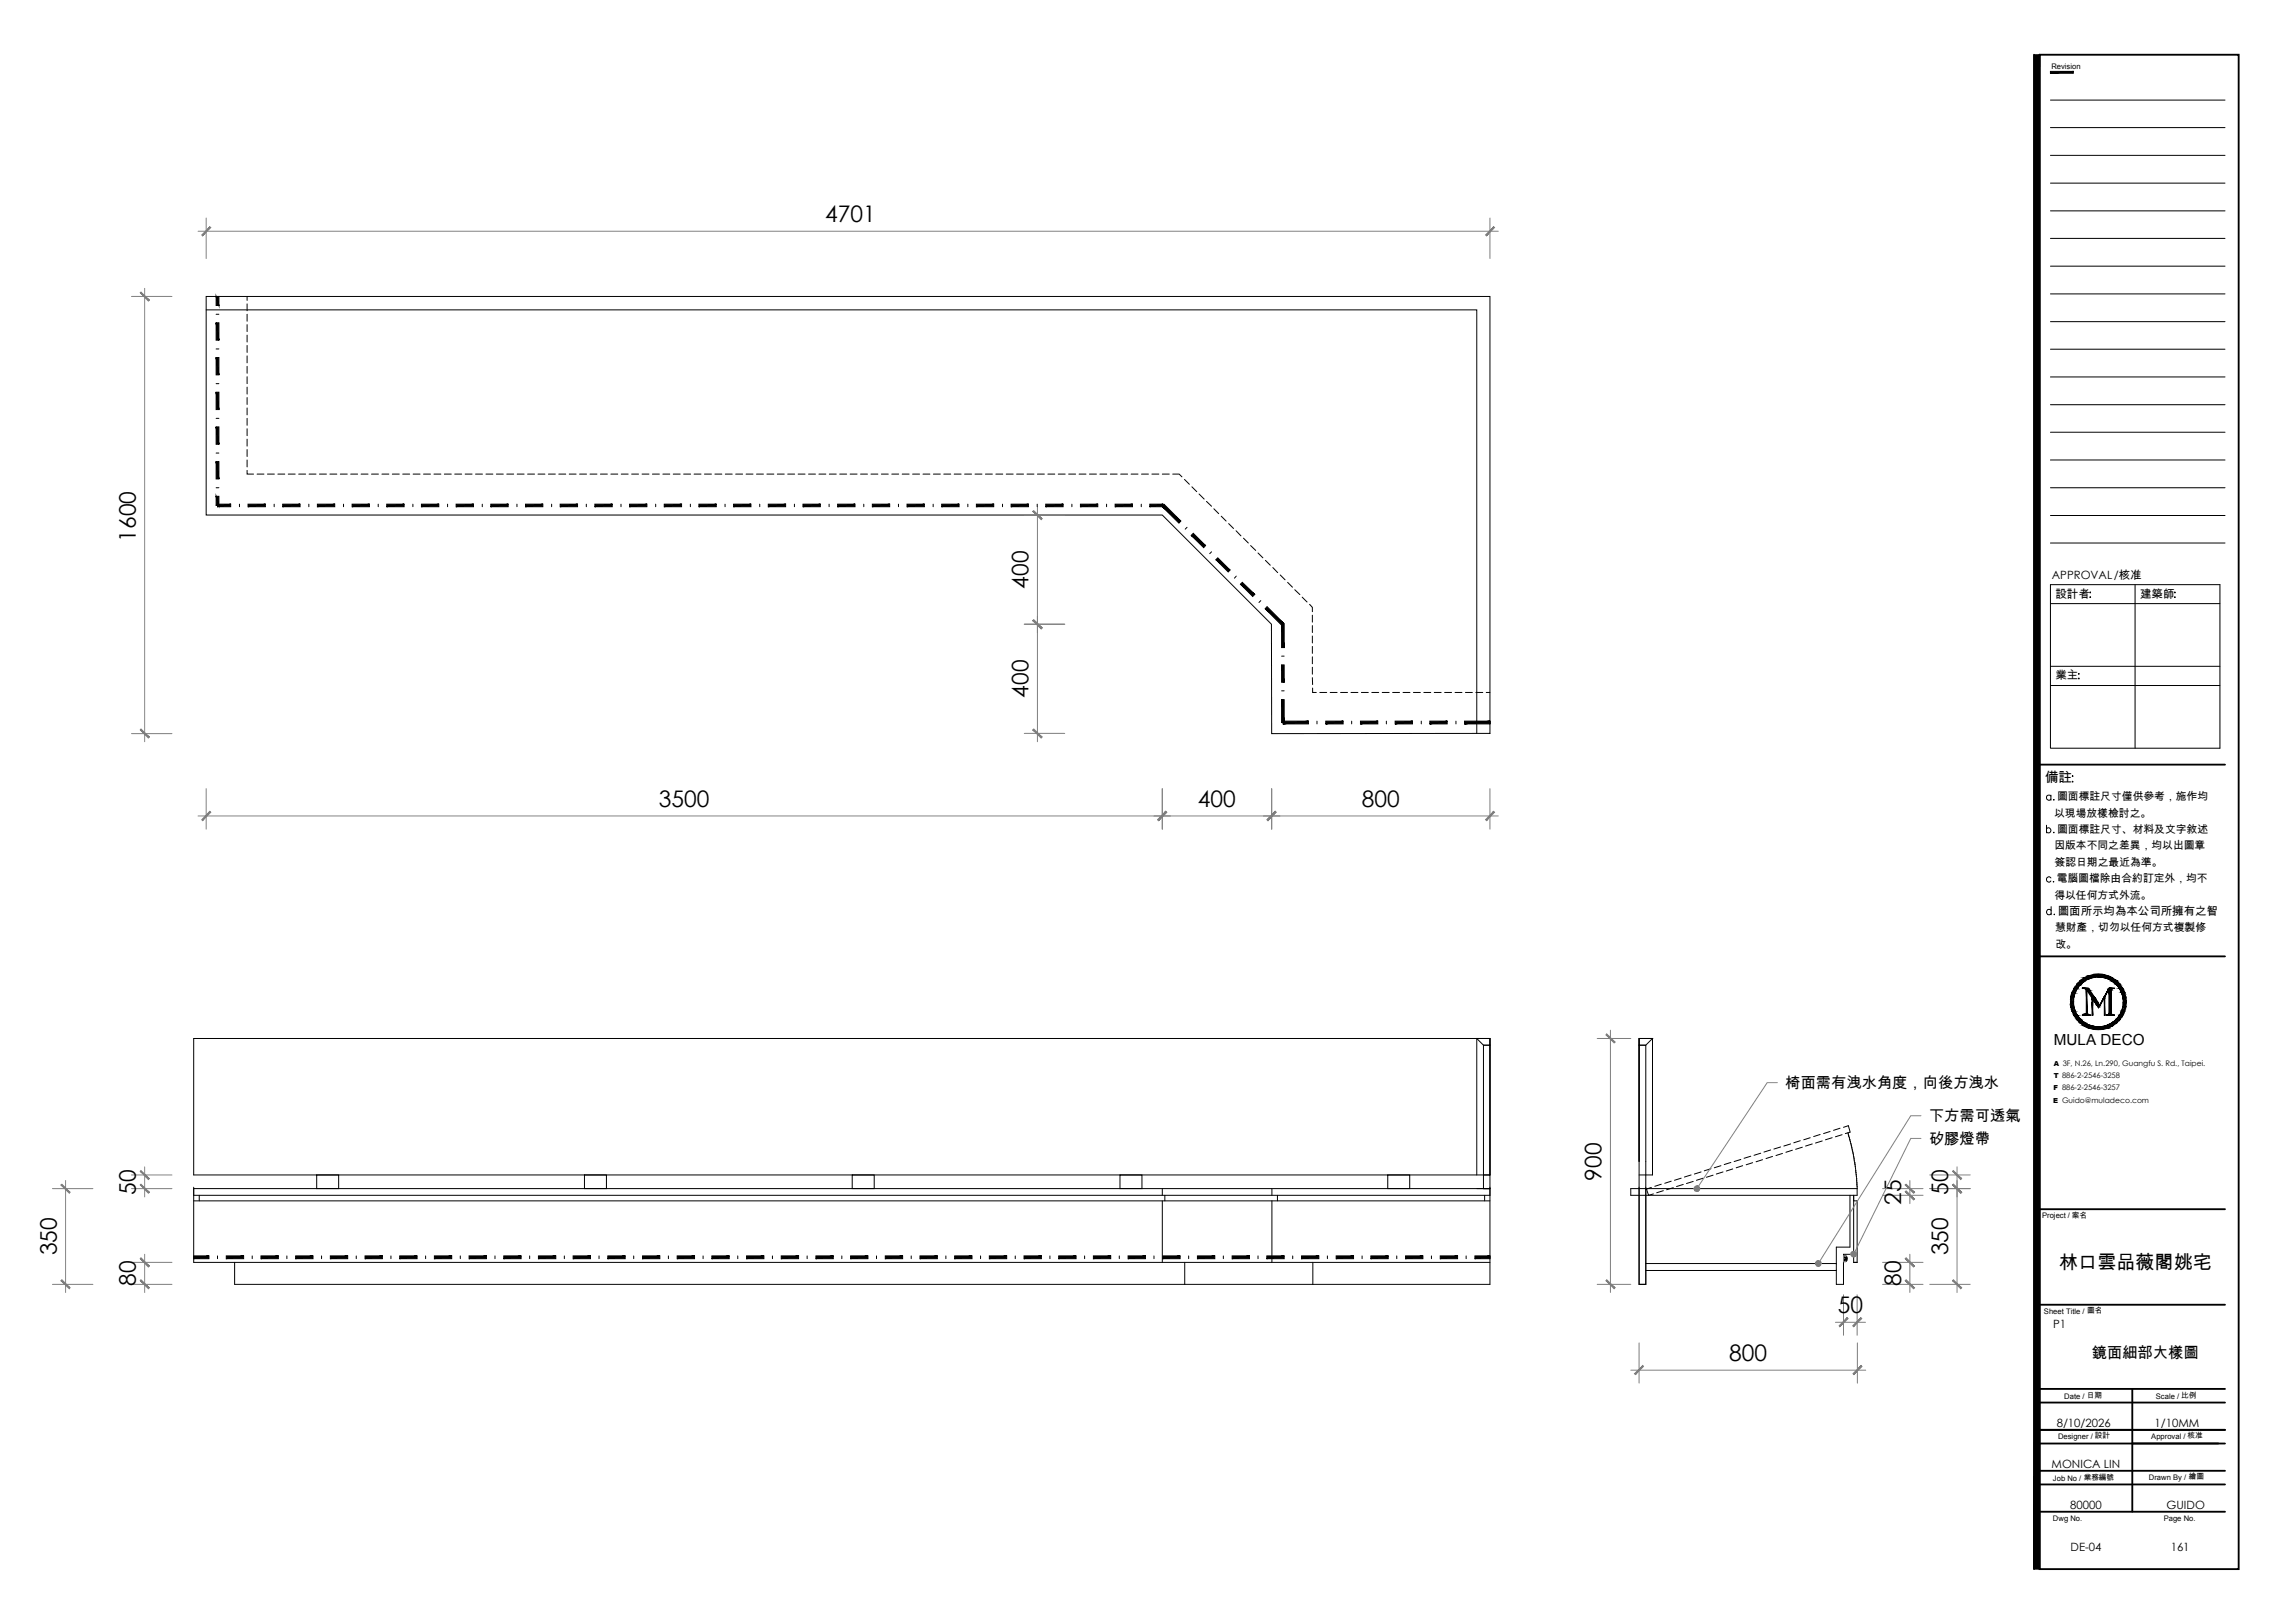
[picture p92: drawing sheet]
<svg xmlns="http://www.w3.org/2000/svg" width="420mm" height="297mm" viewBox="0 0 420 297" stroke-linecap="round" stroke-linejoin="round" font-family="sans-serif">
<defs><g id="words">
<g font-size="4.2">
<text x="151.1" y="40.7">4701</text>
<text x="24.9" y="99.1" transform="rotate(-90 24.9 99.1)">1600</text>
<text x="188.3" y="107.7" transform="rotate(-90 188.3 107.7)">400</text>
<text x="188.3" y="127.7" transform="rotate(-90 188.3 127.7)">400</text>
<text x="120.6" y="147.7">3500</text>
<text x="219.3" y="147.7">400</text>
<text x="249.3" y="147.7">800</text>
<text x="24.9" y="218.6" transform="rotate(-90 24.9 218.6)">50</text>
<text x="293.2" y="216.1" transform="rotate(-90 293.2 216.1)">900</text>
<text x="348.1" y="220.5" transform="rotate(-90 348.1 220.5)">25</text>
<text x="356.7" y="218.6" transform="rotate(-90 356.7 218.6)">50</text>
<text x="10.4" y="229.8" transform="rotate(-90 10.4 229.8)">350</text>
<text x="356.7" y="229.8" transform="rotate(-90 356.7 229.8)">350</text>
<text x="24.9" y="235.4" transform="rotate(-90 24.9 235.4)">80</text>
<text x="348.1" y="235.4" transform="rotate(-90 348.1 235.4)">80</text>
<text x="336.5" y="240.4">50</text>
<text x="316.6" y="249.2">800</text>
</g>
<text font-size="3.5" x="377" y="232.3">林口雲品薇閣姚宅</text>
<g font-size="2.8">
<text x="376" y="191.3">MULA DECO</text>
<text x="326.9" y="199.2">椅面需有洩水角度，向後方洩水</text>
<text x="353.2" y="209.4">矽膠燈帶</text>
<text x="353.2" y="205.2">下方需可透氣</text>
<text x="383" y="248.5">鏡面細部大樣圖</text>
</g>
<text font-size="2.5" x="374.4" y="143.2">備註</text>
<g font-size="2.1">
<text x="375.7" y="106">APPROVAL/核准</text>
<text x="376.3" y="109.4">設計者</text>
<text x="391.8" y="109.4">建築師</text>
<text x="376.3" y="124.3">業主</text>
<text x="376.8" y="167.4">圖面所示均為本公司所擁有之智</text>
<text x="375.9" y="243.1">P1</text>
<text x="376.5" y="261.2">8/10/2026</text>
<text x="394.4" y="261.2">1/10MM</text>
<text x="375.6" y="268.7">MONICA LIN</text>
<text x="379" y="276.2">80000</text>
<text x="396.6" y="276.2">GUIDO</text>
<text x="379.1" y="283.8">DE-04</text>
<text x="397.4" y="283.8">161</text>
</g>
<g font-size="2">
<text x="376.1" y="149.5">以現場放樣檢討之。</text>
<text x="376.6" y="146.5">圖面標註尺寸僅供參考，施作均</text>
<text x="376.1" y="155.4">因版本不同之差異，均以出圖章</text>
<text x="376.6" y="152.4">圖面標註尺寸、材料及文字敘述</text>
<text x="376.2" y="158.4">簽認日期之最近為準。</text>
<text x="376.5" y="161.4">電腦圖檔除由合約訂定外，均不</text>
<text x="376.1" y="164.5">得以任何方式外流。</text>
<text x="376.2" y="170.4">慧財產，切勿以任何方式複製修</text>
<text x="376.3" y="173.4">改。</text>
</g>
<g font-size="1.4">
<text x="375.6" y="12.6">Revision</text>
<text x="373.9" y="222.9">Project / 案名</text>
<text x="374.2" y="240.4">Sheet Title / 圖名</text>
<text x="377.9" y="256.1">Date / 日期</text>
<text x="394.7" y="256.1">Scale / 比例</text>
<text x="376.8" y="263.4">Designer / 設計</text>
<text x="393.9" y="263.4">Approval / 核准</text>
<text x="375.9" y="271">Job No / 業務編號</text>
<text x="393.4" y="270.8">Drawn By / 繪圖</text>
<text x="375.9" y="278.3">Dwg No.</text>
<text x="396.1" y="278.3">Page No.</text>
</g>
<g font-size="1.3">
<text x="376" y="197.3">T 886-2-2546-3258</text>
<text x="376" y="195.1">A 3F, N.26, Ln.290, Guangfu S. Rd., Taipei.</text>
<text x="375.9" y="201.8">E Guido@muladeco.com</text>
<text x="375.9" y="199.5">F 886-2-2546-3257</text>
</g>
</g></defs>
<!-- layer: I-ELEV5 -->
<g fill="none" stroke="#000" stroke-width=".18">
<path d="M37.7 54.3h235.1v79.9l-40 .1v-20.1l-20-19.9h-175.1zM37.7 56.7h232.7v77.5M45.2 54.3v.7M45.2 55.6v1.3M45.2 57.5v1.3M45.2 59.4v1.3M45.2 61.3v1.3M45.2 63.2v1.3M45.2 65.1v1.3M45.2 67v1.3M45.2 68.9v1.3M45.2 70.9v1.2"/>
<path d="M45.2 72.8v1.2M45.2 74.7v1.2M45.2 76.6v1.2M45.2 78.5v1.2M45.2 86.1v.7h1.2M45.2 80.4v1.2M45.2 82.3v1.3M45.2 84.2v1.3M47.1 86.8h1.2M49 86.8h1.2M50.9 86.8h1.2M52.8 86.8h1.2"/>
<path d="M54.7 86.8h1.3M56.6 86.8h1.3M58.5 86.8h1.3M60.4 86.8h1.3M62.3 86.8h1.3M64.2 86.8h1.3M66.1 86.8h1.3M68 86.8h1.3M69.9 86.8h1.3M71.8 86.8h1.3M73.7 86.8h1.3M75.6 86.8h1.3"/>
<path d="M77.5 86.8h1.3M79.4 86.8h1.3M81.4 86.8h1.2M83.3 86.8h1.2M85.2 86.8h1.2M87.1 86.8h1.2M89 86.8h1.2M90.9 86.8h1.2M92.8 86.8h1.3M94.7 86.8h1.3M96.6 86.8h1.3M98.5 86.8h1.3"/>
<path d="M100.4 86.8h1.3M102.3 86.8h1.3M104.2 86.8h1.3M106.1 86.8h1.3M108 86.8h1.3M109.9 86.8h1.3M111.8 86.8h1.3M113.7 86.8h1.3M115.6 86.8h1.3M117.5 86.8h1.3M119.5 86.8h1.2M121.4 86.8h1.2"/>
<path d="M123.3 86.8h1.2M125.2 86.8h1.2M127.1 86.8h1.2M129 86.8h1.2M130.9 86.8h1.3M132.8 86.8h1.3M134.7 86.8h1.3M136.6 86.8h1.3M138.5 86.8h1.3M140.4 86.8h1.3M142.3 86.8h1.3M144.2 86.8h1.3"/>
<path d="M146.1 86.8h1.3M148 86.8h1.3M149.9 86.8h1.3M151.8 86.8h1.3M153.7 86.8h1.3M155.6 86.8h1.3M157.6 86.8h1.2M159.5 86.8h1.2M161.4 86.8h1.2M163.3 86.8h1.2M165.2 86.8h1.2M167.1 86.8h1.2"/>
<path d="M169 86.8h1.3M170.9 86.8h1.3M172.8 86.8h1.3M174.7 86.8h1.3M176.6 86.8h1.3M178.5 86.8h1.3M180.4 86.8h1.3M182.3 86.8h1.3M184.2 86.8h1.3M186.1 86.8h1.3M188 86.8h1.3M189.9 86.8h1.3"/>
<path d="M191.8 86.8h1.3M193.7 86.8h1.3M195.7 86.8h1.2M197.6 86.8h1.2M199.5 86.8h1.2M201.4 86.8h1.2M203.3 86.8h1.2M205.2 86.8h1.2M207.1 86.8h1.3M209 86.8h1.3M210.9 86.8h1.3M212.8 86.8h1.3"/>
<path d="M214.7 86.8h1.2l.5 .5M216.9 87.7l.8 .9M218.2 89.1l.9 .9M219.5 90.4l1 .9M220.9 91.8l.9 .9M222.2 93.1l.9 .9M223.6 94.5l.9 .9M224.9 95.8l.9 .9M226.3 97.1l.9 1M227.7 98.5l.8 .9M229 99.9l.9 .8M230.3 101.2l.9 .9"/>
<path d="M231.7 102.6l.9 .8M233 103.9l.9 .9M234.4 105.2l.9 .9M235.7 106.6l.9 .9M237.1 107.9l.9 .9M238.4 109.3l.9 .9M239.8 110.6l.5 .6v.8M240.3 112.6v1.3M240.3 114.5v1.3M240.3 116.4v1.3M240.3 118.3v1.3M240.3 124v1.3"/>
<path d="M240.3 120.2v1.3M240.3 122.1v1.3M240.3 125.9v.8h.7M241.6 126.7h1.3M243.5 126.7h1.3M245.4 126.7h1.3M247.3 126.7h1.3M249.2 126.7h1.3M251.1 126.7h1.3M253.1 126.7h1.2M255 126.7h1.2M256.9 126.7h1.2"/>
<path d="M258.8 126.7h1.2M260.7 126.7h1.2M262.6 126.7h1.2M264.5 126.7h1.3M266.4 126.7h1.3M268.3 126.7h1.3M270.2 126.7h1.3M272.1 126.7h.7M35.5 190.1h237.3v24.9h-237.3zM270.4 190.1h2.4v1.2h-1.2zM300.1 191.3h1.2v43.8h-1.2zM300.1 190.1h2.4l-1.2 1.2h-1.2z"/>
<path d="M300.1 190.1v22.4M35.5 217.5h237.3v1.3h-237.3M35.5 217.3v13.7h237.3M35.5 219.8h237.3M36.5 218.8v1M58 215h4v2.5h-4zM107 215h4v2.5h-4zM156 215h4v2.5h-4zM205 215h4.1v2.5h-4.1zM212.8 217.5v1.3M212.8 219.8v11.2M213.3 218.8v1"/>
<path d="M232.9 217.5v1.3M232.9 219.8v11.2M233.9 218.8v1M254.1 215h4v2.5h-4zM270.4 215v-24.9h2.4v24.9M271.6 215v-23.7h1.2v23.7M271.6 215h1.2v2.5h-1.2zM271.8 218.8v1M272.8 217.3v17.8h-229.8v-4.1M298.6 217.5h41.4v1.3h-41.4zM300.1 217.3v17.8h1.2v-17.8M300.1 212.5v-22.4h2.4v24.9h-2.4"/>
<path d="M338.7 218.8v9.4h-2.5v6.9h1.3v-5.5h1.9M339.4 218.8v1h.6v11.2h-.6zM216.9 231v4.1M240.4 231v4.1M301.3 232.5h34.9M301.3 231.3h34.9"/>
</g>
<!-- layer: I-ELEV252 -->
<g fill="#000" stroke="#000" stroke-width=".18">
<path d="M39.6 54.3l.5 1.6v-1.6zM39.6 54.3l.5 1.6h-.5z"/>
<path d="M39.6 59.1l.5 3.2v-3.2zM39.6 59.1l.5 3.2h-.5z"/>
<path d="M39.6 65.4l.5 3.2v-3.2zM39.6 65.4l.5 3.2h-.5z"/>
<path d="M39.6 71.8l.5 3.2v-3.2zM39.6 71.8l.5 3.2h-.5z"/>
<path d="M39.6 78.1l.5 3.2v-3.2zM39.6 78.1l.5 3.2h-.5z"/>
<path d="M39.8 92.3v.4l2.4-.4zM39.8 92.7l2.4-.4v.4z"/>
<path d="M39.6 84.5l.5 3.2v-3.2zM39.6 84.5l.5 3.2h-.5z"/>
<path d="M39.6 90.8l.5 1.7v-1.7zM39.6 90.8l.5 1.7h-.5z"/>
<path d="M45.4 92.3v.4l3.2-.4zM45.4 92.7l3.2-.4v.4z"/>
<path d="M51.8 92.3v.4l3.1-.4zM51.8 92.7l3.1-.4v.4z"/>
<path d="M58.1 92.3v.4l3.2-.4zM58.1 92.7l3.2-.4v.4z"/>
<path d="M64.5 92.3v.4l3.1-.4zM64.5 92.7l3.1-.4v.4z"/>
<path d="M70.8 92.3v.4l3.2-.4zM70.8 92.7l3.2-.4v.4z"/>
<path d="M77.2 92.3v.4l3.1-.4zM77.2 92.7l3.1-.4v.4z"/>
<path d="M83.5 92.3v.4l3.2-.4zM83.5 92.7l3.2-.4v.4z"/>
<path d="M89.9 92.3v.4l3.1-.4zM89.9 92.7l3.1-.4v.4z"/>
<path d="M96.2 92.3v.4l3.2-.4zM96.2 92.7l3.2-.4v.4z"/>
<path d="M102.6 92.3v.4l3.1-.4zM102.6 92.7l3.1-.4v.4z"/>
<path d="M108.9 92.3v.4l3.2-.4zM108.9 92.7l3.2-.4v.4z"/>
<path d="M115.3 92.3v.4l3.1-.4zM115.3 92.7l3.1-.4v.4z"/>
<path d="M121.6 92.3v.4l3.2-.4zM121.6 92.7l3.2-.4v.4z"/>
<path d="M128 92.3v.4l3.1-.4zM128 92.7l3.1-.4v.4z"/>
<path d="M134.3 92.3v.4l3.2-.4zM134.3 92.7l3.2-.4v.4z"/>
<path d="M140.7 92.3v.4l3.1-.4zM140.7 92.7l3.1-.4v.4z"/>
<path d="M147 92.3v.4l3.2-.4zM147 92.7l3.2-.4v.4z"/>
<path d="M153.4 92.3v.4l3.1-.4zM153.4 92.7l3.1-.4v.4z"/>
<path d="M159.7 92.3v.4l3.2-.4zM159.7 92.7l3.2-.4v.4z"/>
<path d="M166.1 92.3v.4l3.1-.4zM166.1 92.7l3.1-.4v.4z"/>
<path d="M172.4 92.3v.4l3.2-.4zM172.4 92.7l3.2-.4v.4z"/>
<path d="M178.8 92.3v.4l3.1-.4zM178.8 92.7l3.1-.4v.4z"/>
<path d="M185.1 92.3v.4l3.2-.4zM185.1 92.7l3.2-.4v.4z"/>
<path d="M191.5 92.3v.4l3.1-.4zM191.5 92.7l3.1-.4v.4z"/>
<path d="M197.8 92.3v.4l3.2-.4zM197.8 92.7l3.2-.4v.4z"/>
<path d="M204.2 92.3v.4l3.1-.4zM204.2 92.7l3.1-.4v.4z"/>
<path d="M210.5 92.3v.4l2.4-.4zM210.5 92.7l2.4-.4v.4z"/>
<path d="M213.1 92.3l-.3 .4 3.4 2.7zM212.8 92.7l3.4 2.7-.4 .3z"/>
<path d="M218.5 97.6l-.4 .4 2.6 1.9zM218.1 98l2.6 1.9-.3 .3z"/>
<path d="M223 102.1l-.4 .3 2.6 1.9zM222.6 102.4l2.6 1.9-.3 .4z"/>
<path d="M227.4 106.6l-.3 .3 2.6 1.9zM227.1 106.9l2.6 1.9-.4 .4z"/>
<path d="M232 111l-.4 .4 3.5 2.7zM231.6 111.4l3.5 2.7-.4 .4z"/>
<path d="M234.6 114.3l.5 4.2v-4.2zM234.6 114.3l.5 4.2h-.5z"/>
<path d="M234.9 132v.5l4.7-.5zM234.9 132.5l4.7-.5v.5z"/>
<path d="M234.6 121.7l.5 3.2v-3.2zM234.6 121.7l.5 3.2h-.5z"/>
<path d="M234.6 128l.5 4.2v-4.2zM234.6 128l.5 4.2h-.5z"/>
<path d="M242.7 132v.5l3.2-.5zM242.7 132.5l3.2-.5v.5z"/>
<path d="M249.1 132v.5l3.2-.5zM249.1 132.5l3.2-.5v.5z"/>
<path d="M255.4 132v.5l3.2-.5zM255.4 132.5l3.2-.5v.5z"/>
<path d="M261.8 132v.5l3.2-.5zM261.8 132.5l3.2-.5v.5z"/>
<path d="M268.1 132v.5l4.7-.5zM268.1 132.5l4.7-.5v.5zM272.8 132v.5z"/>
<path d="M35.5 229.9v.5l2.8-.5zM35.5 230.4l2.8-.5v.5z"/>
<path d="M41.4 229.9v.5l3.2-.5zM41.4 230.4l3.2-.5v.5z"/>
<path d="M47.8 229.9v.5l3.2-.5zM47.8 230.4l3.2-.5v.5z"/>
<path d="M54.1 229.9v.5l3.2-.5zM54.1 230.4l3.2-.5v.5z"/>
<path d="M60.5 229.9v.5l3.2-.5zM60.5 230.4l3.2-.5v.5z"/>
<path d="M66.8 229.9v.5l3.2-.5zM66.8 230.4l3.2-.5v.5z"/>
<path d="M73.2 229.9v.5l3.2-.5zM73.2 230.4l3.2-.5v.5z"/>
<path d="M79.5 229.9v.5l3.2-.5zM79.5 230.4l3.2-.5v.5z"/>
<path d="M85.9 229.9v.5l3.2-.5zM85.9 230.4l3.2-.5v.5z"/>
<path d="M92.2 229.9v.5l3.2-.5zM92.2 230.4l3.2-.5v.5z"/>
<path d="M98.6 229.9v.5l3.2-.5zM98.6 230.4l3.2-.5v.5z"/>
<path d="M104.9 229.9v.5l3.2-.5zM104.9 230.4l3.2-.5v.5z"/>
<path d="M111.3 229.9v.5l3.2-.5zM111.3 230.4l3.2-.5v.5z"/>
<path d="M117.6 229.9v.5l3.2-.5zM117.6 230.4l3.2-.5v.5z"/>
<path d="M124 229.9v.5l3.2-.5zM124 230.4l3.2-.5v.5z"/>
<path d="M130.3 229.9v.5l3.2-.5zM130.3 230.4l3.2-.5v.5z"/>
<path d="M136.7 229.9v.5l3.2-.5zM136.7 230.4l3.2-.5v.5z"/>
<path d="M143 229.9v.5l3.2-.5zM143 230.4l3.2-.5v.5z"/>
<path d="M149.4 229.9v.5l3.2-.5zM149.4 230.4l3.2-.5v.5z"/>
<path d="M155.7 229.9v.5l3.2-.5zM155.7 230.4l3.2-.5v.5z"/>
<path d="M162.1 229.9v.5l3.2-.5zM162.1 230.4l3.2-.5v.5z"/>
<path d="M168.4 229.9v.5l3.2-.5zM168.4 230.4l3.2-.5v.5z"/>
<path d="M174.8 229.9v.5l3.2-.5zM174.8 230.4l3.2-.5v.5z"/>
<path d="M181.1 229.9v.5l3.2-.5zM181.1 230.4l3.2-.5v.5z"/>
<path d="M187.5 229.9v.5l3.2-.5zM187.5 230.4l3.2-.5v.5z"/>
<path d="M193.8 229.9v.5l3.2-.5zM193.8 230.4l3.2-.5v.5z"/>
<path d="M200.2 229.9v.5l3.2-.5zM200.2 230.4l3.2-.5v.5z"/>
<path d="M206.5 229.9v.5l3.2-.5zM206.5 230.4l3.2-.5v.5z"/>
<path d="M212.9 229.9v.5l3.2-.5zM212.9 230.4l3.2-.5v.5z"/>
<path d="M219.2 229.9v.5l3.2-.5zM219.2 230.4l3.2-.5v.5z"/>
<path d="M225.6 229.9v.5l3.2-.5zM225.6 230.4l3.2-.5v.5z"/>
<path d="M231.9 229.9v.5l3.2-.5zM231.9 230.4l3.2-.5v.5z"/>
<path d="M238.3 229.9v.5l3.2-.5zM238.3 230.4l3.2-.5v.5z"/>
<path d="M244.6 229.9v.5l3.2-.5zM244.6 230.4l3.2-.5v.5z"/>
<path d="M251 229.9v.5l3.2-.5zM251 230.4l3.2-.5v.5z"/>
<path d="M257.3 229.9v.5l3.2-.5zM257.3 230.4l3.2-.5v.5z"/>
<path d="M263.7 229.9v.5l3.2-.5zM263.7 230.4l3.2-.5v.5z"/>
<path d="M270 229.9v.5l2.8-.5zM270 230.4l2.8-.5v.5z"/>
</g>
<g fill="none" stroke="#000" stroke-width=".18">
<path d="M39.6 57.5h.5M39.6 63.9h.5M39.6 70.2h.5M39.6 76.6h.5M39.6 82.9h.5M39.6 89.3h.5M39.6 92.5h.5M43.8 92.3v.4M50.2 92.3v.4M56.5 92.3v.4M62.9 92.3v.4M69.2 92.3v.4"/>
<path d="M75.6 92.3v.4M81.9 92.3v.4M88.3 92.3v.4M94.6 92.3v.4M101 92.3v.4M107.3 92.3v.4M113.7 92.3v.4M120 92.3v.4M126.4 92.3v.4M132.7 92.3v.4M139.1 92.3v.4M145.4 92.3v.4"/>
<path d="M151.8 92.3v.4M158.1 92.3v.4M164.5 92.3v.4M170.8 92.3v.4M177.2 92.3v.4M183.5 92.3v.4M189.9 92.3v.4M196.2 92.3v.4M202.6 92.3v.4M208.9 92.3v.4M212.9 92.3v.4M217.3 96.5l-.3 .3"/>
<path d="M221.8 101l-.3 .3M226.3 105.4l-.3 .4M230.8 109.9l-.3 .4M235.1 114.1l-.4 .4M234.6 120.1h.5M234.6 126.4h.5M234.6 132.2h.5M241.1 132v.5M247.5 132v.5M253.8 132v.5M260.2 132v.5M266.6 132v.5"/>
<path d="M302.3 217.3l-.9 .3 .4 1.2 .9-.3M304.2 216.7l-1.2 .4M304.5 217.9l-1.2 .4M306 216.2l-1.2 .4M306.4 217.4l-1.3 .3M307.8 215.6l-1.2 .4M308.2 216.8l-1.3 .4M309.6 215l-1.2 .4M310 216.2l-1.2 .4M311.4 214.5l-1.2 .4M311.8 215.6l-1.2 .4M313.3 213.9l-1.3 .4"/>
<path d="M313.6 215.1l-1.2 .4M315.1 213.3l-1.3 .4M315.5 214.5l-1.3 .4M316.9 212.8l-1.2 .3M317.2 213.9l-1.2 .4M318.7 212.2l-1.2 .4M319.1 213.3l-1.2 .4M320.5 211.6l-1.2 .4M320.9 212.8l-1.2 .4M322.4 211.1l-1.3 .3M322.7 212.2l-1.2 .4M324.2 210.5l-1.3 .3"/>
<path d="M324.5 211.7l-1.2 .3M326 209.9l-1.2 .4M326.3 211.1l-1.2 .4M327.8 209.4l-1.2 .3M328.2 210.5l-1.2 .4M329.6 208.8l-1.2 .4M330 210l-1.3 .3M331.4 208.2l-1.2 .4M331.8 209.4l-1.2 .3M333.2 207.6l-1.2 .4M333.6 208.8l-1.2 .4M335.1 207.1l-1.2 .4"/>
<path d="M335.4 208.2l-1.2 .4M336.9 206.5l-1.2 .4M337.3 207.7l-1.3 .4M337.5 206.3l.9-.3 .3 1.2-.9 .3M338.3 207.3l.1 .3M338.4 207.7h.1M338.4 207.7l.1 .3M338.5 208h.1M338.5 208.1l.1 .2M338.6 208.4h.1M338.6 208.4l.1 .2M338.7 208.7h.1"/>
<path d="M338.7 208.8l.1 .2M338.8 209h.1M338.8 209.1l.1 .2M338.9 209.4h.1M338.9 209.5v.2M338.9 209.7h.1M338.9 209.8l.1 .2M339 210.1h.1M339 210.2l.1 .2M339.1 210.5h.1M339.1 210.5l.1 .2M339.2 210.8h.1"/>
<path d="M339.2 210.8v.3M339.3 211.2v.2M339.3 211.1h.1M339.3 211.5h.1M339.3 211.6l.1 .2M339.4 211.9h.1M339.4 211.9l.1 .3M339.5 212.2h.1M339.5 212.3v.2M339.5 212.6h.1M339.5 212.6l.1 .3M339.6 212.9h.1"/>
<path d="M339.6 213v.2M339.6 213.3h.1M339.7 213.6h.1M339.7 213.3v.3M339.7 214h.1M339.7 213.7v.2M339.8 214.4h.1M339.8 214.4v.3M339.8 214.1v.2M339.8 214.7h.1M339.8 214.8v.2M339.8 215.1h.1"/>
<path d="M339.8 215.1l.1 .3M339.9 215.4h.1M339.9 215.5v.2M339.9 216.1h.1M339.9 215.8h.1M339.9 216.2l.1 .2M339.9 215.8v.3M340 216.9h.1M340 216.5h.1M340 216.9v.3M340 216.6v.2M340 217.2h.1"/>
<path d="M340 217.3v.2M39.8 229.9v.5M46.2 229.9v.5M52.5 229.9v.5M58.9 229.9v.5M65.2 229.9v.5M71.6 229.9v.5M77.9 229.9v.5M84.3 229.9v.5M90.6 229.9v.5M97 229.9v.5M103.3 229.9v.5"/>
<path d="M109.7 229.9v.5M116 229.9v.5M122.4 229.9v.5M128.7 229.9v.5M135.1 229.9v.5M141.4 229.9v.5M147.8 229.9v.5M154.1 229.9v.5M160.5 229.9v.5M166.8 229.9v.5M173.2 229.9v.5M179.5 229.9v.5"/>
<path d="M185.9 229.9v.5M192.2 229.9v.5M198.6 229.9v.5M204.9 229.9v.5M211.3 229.9v.5M217.6 229.9v.5M224 229.9v.5M230.3 229.9v.5M236.7 229.9v.5M243 229.9v.5M249.4 229.9v.5M255.7 229.9v.5"/>
<path d="M262.1 229.9v.5M268.4 229.9v.5M272.8 229.9v.5"/>
</g>
<!-- layer: I-WALL -->
<g fill="none" stroke="#000" stroke-width=".18">
<path d="M337.7 230.9h.1M337.7 229.9h.1M337.8 229.9h-.2v1h.2M337.8 230.9h.1M337.8 229.9h.1M337.8 230.9h.2M337.8 229.9h.2M337.9 230.9h.1M337.9 229.9h.1M337.9 230.2v.3M337.9 230.2h.2v.4h-.2M338 229.9a.64 .64 0 0 1 0 .9"/>
<circle cx="337.8" cy="230.1" r=".11"/>
<circle cx="337.8" cy="230.6" r=".11"/>
</g>
<path d="M337.5 229.9v1M337.6 230.9h.3M337.6 229.9h.3M337.9 229.9h-.4v1h.4" fill="none" stroke="#808080" stroke-width=".18"/>
<!-- layer: I-ELEV-DIM -->
<g fill="none" stroke="#808080" stroke-width=".18">
<path d="M37.7 39.9v7.4M272.8 39.9v7.4M24.1 54.3h7.4M26.5 52.8v82.9M36.3 42.3h238M187.5 94.3h7.4M189.9 92.8v42.9M187.5 114.2h7.4M24.1 134.3h7.4M187.5 134.2h7.4M36.3 149.3h238M37.7 144.3v7.5"/>
<path d="M212.8 144.3v7.5M232.8 144.3v7.5M272.8 144.3v7.5M292.4 190.1h6.2M294.8 188.5v48M9.6 217.5h7.4M12 216.1v20.4M24.1 217.5h7.4M24.1 215h7.4M26.5 213.6v5.5M344.7 217.5h7.4M344.7 218.8h7.4"/>
<path d="M349.7 216.1v4.2M353.3 217.5h7.4M353.3 215h7.4M358.3 213.6v5.5M358.3 216.1v20.4M9.6 235.1h7.4M24.1 235.1h7.4M24.1 231h7.4M26.5 229.6v6.9M292.4 235.1h6.2M337.5 237v7.4M340 237v7.4"/>
<path d="M344.7 235.1h7.4M344.7 231h7.4M349.7 229.6v6.9M353.3 235.1h7.4M298.6 250.8h43M300.1 245.8v7.3M336 242h5.5M340 245.8v7.3"/>
</g>
<!-- layer: 0 -->
<g fill="#808080" stroke="#808080" stroke-width=".18">
<path d="M294.2 234.2l-.2 .2 1.7 1.3zM294 234.4l1.7 1.3-.2 .2z"/>
<path d="M294 189.4l1.5 1.5 .2-.2zM294.2 189.2l1.5 1.5-1.7-1.3z"/>
<path d="M336.7 242.6l.1 .2 1.4-1.6zM338.2 241.2l.2 .1-1.6 1.5z"/>
<path d="M340.7 241.2l-1.4 1.6 1.6-1.5zM340.7 241.2l-1.4 1.6-.1-.2z"/>
<path d="M300.8 249.9l-1.4 1.7 1.5-1.5zM299.2 251.4l1.6-1.5-1.4 1.7z"/>
<path d="M339.2 251.4l.2 .2 1.3-1.7zM340.7 249.9l.2 .2-1.5 1.5z"/>
<path d="M357.5 216.9l1.5 1.5 .1-.2zM357.5 216.9l.1-.2 1.5 1.5z"/>
<path d="M357.6 234.2l-.1 .2 1.6 1.3zM357.5 234.4l1.6 1.3-.1 .2z"/>
<path d="M349 230.2l-.2 .2 1.7 1.3zM348.8 230.4l1.7 1.3-.2 .2z"/>
<path d="M348.8 234.4l1.5 1.5 .2-.2zM349 234.2l1.5 1.5-1.7-1.3z"/>
<path d="M357.6 214.2l-.1 .2 1.6 1.3zM357.5 214.4l1.6 1.3-.1 .2z"/>
<path d="M357.5 216.9l1.5 1.5 .1-.2zM357.5 216.9l.1-.2 1.5 1.5z"/>
<path d="M348.8 216.9l1.7 1.3-1.5-1.5zM348.8 216.9l1.7 1.3-.2 .2z"/>
<path d="M348.8 218.1l1.5 1.5 .2-.2zM348.8 218.1l.2-.1 1.5 1.4z"/>
<path d="M273.5 148.5l-1.5 1.5 .1 .2zM273.5 148.5l.1 .2-1.5 1.5z"/>
<path d="M233.5 148.5l-1.4 1.7 1.5-1.5zM233.5 148.5l-1.4 1.7-.1-.2z"/>
<path d="M233.5 148.5l-1.5 1.5 .1 .2zM233.5 148.5l.1 .2-1.5 1.5z"/>
<path d="M213.4 148.5l-1.3 1.7 1.5-1.5zM213.4 148.5l-1.3 1.7-.2-.2z"/>
<path d="M213.4 148.5l-1.5 1.5 .2 .2zM213.4 148.5l.2 .2-1.5 1.5z"/>
<path d="M38.4 148.5l-1.3 1.7 1.5-1.5zM38.4 148.5l-1.3 1.7-.2-.2z"/>
<path d="M38.4 41.5l-1.3 1.7 1.5-1.6zM38.4 41.5l-1.3 1.7-.2-.2z"/>
<path d="M272 43l.1 .2 1.4-1.7zM273.5 41.5l.1 .1-1.5 1.6z"/>
<path d="M25.7 53.6l1.5 1.5 .1-.2zM25.7 53.6l.1-.1 1.5 1.4z"/>
<path d="M25.8 133.4l-.1 .2 1.6 1.3zM25.7 133.6l1.6 1.3-.1 .2z"/>
<path d="M189.1 113.6l1.5 1.5 .2-.2zM189.1 113.6l.2-.2 1.5 1.5z"/>
<path d="M189.3 133.4l-.2 .2 1.7 1.3zM189.1 133.6l1.7 1.3-.2 .2z"/>
<path d="M189.1 93.6l1.5 1.5 .2-.2zM189.1 93.6l.2-.1 1.5 1.4z"/>
<path d="M189.1 113.6l1.7 1.3-1.5-1.5zM189.1 113.6l1.7 1.3-.2 .2z"/>
<path d="M338.9 229.8l.5-.2-.2 .4zM338.9 229.6v.2l.5-.2zM338.9 229.3l.5 .3h-.5z"/>
<path d="M338.9 229.3l.2-.2 .3 .5zM339.1 229.1l.3 .5-.1-.5zM339.3 229.1h.3l-.2 .5z"/>
<path d="M339.6 229.1l.2 .2-.4 .3zM339.4 229.6l.5-.1-.1-.2zM339.4 229.6l.5-.1-.1 .3z"/>
<path d="M339.4 229.6l.4 .2-.2 .1zM339.4 229.6v.4l.2-.1zM339.4 229.6v.4h-.2z"/>
<path d="M332.5 231.5l.4-.2-.3 .4zM332.4 231.2l.1 .3 .4-.2zM332.5 231l.4 .3-.5-.1z"/>
<path d="M332.5 231l.2-.2 .2 .5zM332.7 230.8l.2 .5v-.6zM332.9 230.7l.2 .1-.2 .5z"/>
<path d="M333.1 230.8l.3 .2-.5 .3zM332.9 231.3h.5v-.3zM332.9 231.3h.5l-.1 .2z"/>
<path d="M332.9 231.3l.4 .2-.2 .2zM332.9 231.3v.5l.2-.1zM332.9 231.3v.5l-.3-.1z"/>
<path d="M310.2 217.7l.5-.2-.3 .5zM310.2 217.5v.2l.5-.2zM310.2 217.3l.5 .2h-.5z"/>
<path d="M310.2 217.3l.3-.2 .2 .4zM310.5 217.1l.2 .4v-.5zM310.7 217l.3 .1-.3 .4z"/>
<path d="M311 217.1l.1 .2-.4 .2zM310.7 217.5l.5 .1-.1-.3zM310.7 217.5l.5 .1-.1 .2z"/>
<path d="M310.7 217.5l.4 .3-.2 .2zM310.7 217.5l-.1 .5h.3zM310.7 217.5l-.1 .5h-.2z"/>
<path d="M25.7 214.4l1.6 1.3-1.5-1.5zM25.7 214.4l1.6 1.3-.1 .2z"/>
<path d="M25.7 216.9l1.5 1.5 .1-.2zM25.7 216.9l.1-.2 1.5 1.5z"/>
<path d="M25.8 230.2l-.1 .2 1.6 1.3zM25.7 230.4l1.6 1.3-.1 .2z"/>
<path d="M25.7 234.4l1.5 1.5 .1-.2zM25.8 234.2l1.5 1.5-1.6-1.3z"/>
<path d="M11.2 216.9l1.5 1.5 .1-.2zM11.2 216.9l.1-.2 1.5 1.5z"/>
<path d="M11.3 234.2l-.1 .2 1.6 1.3zM11.2 234.4l1.6 1.3-.1 .2z"/>
</g>
<path d="M325.4 198.1h-1.9l-12.8 19.4M351.7 208.4h-1.9l-10.4 21.2M351.7 204.2h-1.9l-16.9 27.1" fill="none" stroke="#808080" stroke-width=".18"/>
<g fill="#000" stroke="#000" stroke-width=".18">
<path d="M383.3 178.3h1.7zM382.6 188.2h3.2l-.8 .2zM384.1 184.3h.2l-.1 .2zM388.1 185.8h.1z"/>
<path d="M372.4 10v277.2l1-277.2zM373.4 10v277.2h-1z"/>
<path d="M375.4 13.4h4.2v-.3zM375.4 13.1h4.2l-4.2 .3z"/>
<path d="M380.9 179.5l-.3 .6 .6-.6zM380.9 179.5l-.3 .6h-.3z"/>
<path d="M380.9 179.4h.4zM380.9 179.4l.3 .1z"/>
<path d="M381.3 179.7l-.4 .5 .5-.5zM380.7 180.2l.6-.5-.4 .5z"/>
<path d="M381.4 179.6h.2zM381.4 179.6l-.1 .1z"/>
<path d="M381.5 179l-.2 .4 .7-.4zM380.9 179.4l.6-.4-.2 .4z"/>
<path d="M381.9 179.3l-.3 .3 .5-.3zM381.4 179.6l.5-.3-.3 .3z"/>
<path d="M381.6 178.9h.6zM381.5 179h.5z"/>
<path d="M382.1 179.2h.3zM381.9 179.3h.2z"/>
<path d="M382.1 178.7l.1 .2 .6-.2zM381.6 178.9l.5-.2 .1 .2z"/>
<path d="M382.4 179.2l.5-.2h-.3zM382.1 179.2l.5-.2-.2 .2z"/>
<path d="M382.9 178.9h.6zM382.6 179h.3z"/>
<path d="M382.4 178.6l.4 .1 .8-.1zM382.1 178.7l.3-.1 .4 .1z"/>
<path d="M382.6 178.5h1.1zM382.4 178.6h1.2z"/>
<path d="M383.1 178.8h.6zM382.9 178.9h.6z"/>
<path d="M383.7 178.7l1.5 .1zM383.1 178.8l.6-.1 1.5 .1z"/>
<path d="M383.3 178.3l2.5 .2-.8-.2zM382.6 178.5l.7-.2 2.5 .2z"/>
<path d="M384.6 178.8l.8 .1zM384.6 178.8l.8 .1z"/>
<path d="M384.9 178.9l.8 .1zM384.9 178.9l.8 .1z"/>
<path d="M385.4 179l.8 .2zM385.4 179l.8 .2z"/>
<path d="M384.6 178.5l1.3 .1zM384.6 178.5l1.3 .1z"/>
<path d="M384.8 178.6l1.4 .1-.3-.1zM384.8 178.6l1.4 .1z"/>
<path d="M385.5 178.7l1.2 .2-.5-.2zM385.5 178.7l1.2 .2h-.6z"/>
<path d="M385.9 179.2l.5 .1zM385.9 179.2l.5 .1z"/>
<path d="M386.2 179.3l.8 .3zM386.2 179.3l.8 .3z"/>
<path d="M386.1 178.9l.7 .1zM386.1 178.9l.7 .1z"/>
<path d="M386.3 179l1.2 .4-.7-.4zM386.3 179l1.2 .4h-.5z"/>
<path d="M386.8 179.6l.3 .1zM386.8 179.6l.3 .1z"/>
<path d="M386.9 179.7l.7 .5-.5-.5zM386.9 179.7l.7 .5h-.1z"/>
<path d="M387 179.4l.5 .1zM387 179.4l.5 .1z"/>
<path d="M387.1 179.5l1 .6-.6-.6zM387.1 179.5l1 .6h-.4z"/>
<path d="M379.1 182.5h.3zM379.1 182.5h.3z"/>
<path d="M379.1 184.3h.3zM379.1 184.3h.3z"/>
<path d="M379.1 183.4l.3 .9-.1-.9zM379.1 183.4l.3 .9h-.3z"/>
<path d="M379.4 185.1h.2zM379.4 185.1h.2z"/>
<path d="M379.1 182.5l.2 .9 .1-.9zM379.1 182.5l.2 .9h-.2z"/>
<path d="M379.1 184.3l.5 .8-.2-.8zM379.1 184.3l.5 .8h-.2z"/>
<path d="M379.4 181.6h.2zM379.4 181.6h.2z"/>
<path d="M379.4 181.6v.9l.2-.9zM379.4 181.6v.9h-.3z"/>
<path d="M379.5 183.4l.2 .8-.1-.8zM379.5 183.4l.2 .8z"/>
<path d="M379.4 185.1l.7 .8-.5-.8zM379.4 185.1l.7 .8h-.3z"/>
<path d="M379.6 182.5v.9zM379.6 182.5v.9h-.1z"/>
<path d="M379.6 184.2l.3 .8zM379.6 184.2l.3 .8h-.1z"/>
<path d="M379.8 180.8h.3zM379.8 180.8h.3z"/>
<path d="M379.8 185.9h.3zM379.8 185.9h.3z"/>
<path d="M379.8 181.7h.1zM379.8 181.7h.1z"/>
<path d="M379.8 181.7l-.1 .8 .2-.8zM379.8 181.7l-.2 .8z"/>
<path d="M379.8 185l.1 .1zM379.8 185l.1 .1z"/>
<path d="M379.8 185.1l.5 .7-.4-.7zM379.8 185.1l.5 .7h-.1z"/>
<path d="M379.8 180.8l-.2 .8 .5-.8zM379.8 180.8l-.2 .8h-.2z"/>
<path d="M379.8 185.9l.8 .7-.5-.7zM379.8 185.9l.8 .7h-.3z"/>
<path d="M380.3 186.6h.3zM380.3 186.6h.3z"/>
<path d="M380.2 181l-.3 .7 .4-.7zM380.2 181l-.3 .7h-.1z"/>
<path d="M380.2 185.8h.2zM380.2 185.8h.2z"/>
<path d="M380.2 180.9h.2zM380.2 180.9l.1 .1z"/>
<path d="M380.2 185.8l.6 .6-.4-.6zM380.2 185.8l.6 .6h-.2z"/>
<path d="M380.3 180.1h.3zM380.3 180.1h.3z"/>
<path d="M380.3 180.1l-.2 .7 .5-.7zM380.3 180.1l-.2 .7h-.3z"/>
<path d="M380.3 186.6l.9 .6-.6-.6zM380.3 186.6l.9 .6h-.3z"/>
<path d="M380.6 180.3l-.2 .6 .4-.6zM380.6 180.3l-.2 .6h-.2z"/>
<path d="M380.6 186.4l.3 .1zM380.6 186.4l.3 .1z"/>
<path d="M380.7 180.2h.2zM380.6 180.3h.2z"/>
<path d="M380.7 186.5l.7 .5-.5-.5zM380.7 186.5l.7 .5z"/>
<path d="M380.9 187.2l.4 .1zM380.9 187.2l.4 .1z"/>
<path d="M380.9 187.3l1.1 .4-.7-.4zM380.9 187.3l1.1 .4h-.5z"/>
<path d="M381.3 187l.3 .1zM381.3 187l.3 .1z"/>
<path d="M381.4 187.1l.7 .3zM381.4 187.1l.7 .3z"/>
<path d="M381.5 187.7l.7 .1zM381.5 187.7l.7 .1z"/>
<path d="M382 181.3l.1 4.2v-4.2zM382 181.3l.1 4.2h-.1z"/>
<path d="M382 185.5h.1zM382 185.5h.1z"/>
<path d="M382 185.5l.1 .1zM382 185.5l.1 .1z"/>
<path d="M382 185.6h.1zM382 185.6h.1z"/>
<path d="M381.9 185.6l.3 .1zM381.9 185.6l.3 .1z"/>
<path d="M381.9 187.4l.5 .2zM381.9 187.4l.5 .2z"/>
<path d="M381.9 185.7h.3zM381.9 185.7h.3z"/>
<path d="M381.9 185.7h.4zM381.9 185.7h.4z"/>
<path d="M381.6 187.8l1.2 .2-.6-.2zM381.6 187.8l1.2 .2h-.7z"/>
<path d="M381.8 185.7h.5zM381.8 185.7h.5z"/>
<path d="M381.8 185.7h.5zM381.7 185.7h.6z"/>
<path d="M381.2 180.8l1.2 .1zM381.2 180.8l1.2 .1z"/>
<path d="M381.7 185.7l.7 .1zM381.7 185.7l.7 .1z"/>
<path d="M382.1 187.6l.8 .1zM382.1 187.6l.8 .1z"/>
<path d="M381.7 180.9l.9 .3-.2-.3zM381.7 180.9l.9 .3h-.6z"/>
<path d="M382.6 188.2l.7 .2h1.7zM383.3 188.4h1.7z"/>
<path d="M382 181.2l.6 .1zM382 181.2l.6 .1z"/>
<path d="M382.1 181.3l1.5 1.4-1-1.4zM382.1 181.3l1.5 1.4h-.6z"/>
<path d="M381.2 185.8h1.6zM381.2 185.8h1.6z"/>
<path d="M382.1 188l1.5 .2zM382.1 188l1.5 .2h-1.2z"/>
<path d="M382.6 187.7l.9 .2zM382.6 187.7l.9 .2z"/>
<path d="M383 182.8l.1 .6v-.6zM383 182.8l.1 .6h-.1z"/>
<path d="M383 183.4l.1 2.4v-2.4zM383 183.4l.1 2.4h-.1z"/>
<path d="M382.9 187.9h.8zM382.9 187.9h.8z"/>
<path d="M382.4 188.2h1.3zM382.4 188.2h1.3z"/>
<path d="M383 182.7l.7 .1-.1-.1zM383 182.7l.7 .1h-.7z"/>
<path d="M383.1 182.8l.9 .6-.3-.6zM383.1 182.8l.9 .6h-.5z"/>
<path d="M383.5 183.4l.9 .6-.4-.6zM383.5 183.4l.9 .6h-.5z"/>
<path d="M383.9 184l.4 .3 .2-.3zM383.9 184l.4 .3h-.2z"/>
<path d="M383.1 187.9l1.5 .1 .6-.1zM383.1 187.9l1.5 .1z"/>
<path d="M385.1 182.6l-.6 1.4 .8-1.4zM385.1 182.6l-.7 1.4z"/>
<path d="M385.2 182.4l.1 .2v-.2zM385.2 182.4l.1 .2h-.2z"/>
<path d="M385.3 182.6v3.2zM385.3 182.6v3.2z"/>
<path d="M384.9 187.9h.5zM384.6 187.9h.6z"/>
<path d="M385.4 187.7v.2l.3-.2zM384.9 187.9l.5-.2v.2z"/>
<path d="M384.8 188.2h1.1zM384.6 188.2h1.2z"/>
<path d="M386 181l-.7 1.4zM386 181l-.7 1.4h-.1z"/>
<path d="M385.5 188l.4 .2 .3-.2zM384.8 188.2l.7-.2 .4 .2z"/>
<path d="M385.7 187.7l.5-.1h-.3zM385.4 187.7l.5-.1-.2 .1z"/>
<path d="M386.2 187.4v.2l.2-.2zM385.9 187.6l.3-.2v.2z"/>
<path d="M386.1 181.2l.5 4.2v-4.2zM386.1 181.2l.5 4.2h-.5z"/>
<path d="M386.1 185.4l.5 .1zM386.1 185.4l.5 .1z"/>
<path d="M386.1 185.5l.5 .1zM386.1 185.5l.5 .1z"/>
<path d="M386.1 185.6h.5zM386.1 185.6h.5z"/>
<path d="M386.1 185.6l.5 .1zM386.1 185.6l.5 .1z"/>
<path d="M386 185.7h.7zM386 185.7h.7z"/>
<path d="M386 185.7h.7zM386 185.7h.7z"/>
<path d="M386.1 181l.5 .2 .1-.2zM386.1 181l.5 .2h-.5z"/>
<path d="M386 185.7h.7zM385.9 185.7h.8z"/>
<path d="M385.9 185.7h.9zM385.9 185.7h.9z"/>
<path d="M386.1 187.8l.1 .2 .5-.2zM385.5 188l.6-.2 .1 .2z"/>
<path d="M386.1 180.9h.7zM386.1 180.9l.6 .1h-.7z"/>
<path d="M385.9 185.7h1zM385.8 185.7h1.1z"/>
<path d="M386.3 187.7h.5zM386.1 187.8h.6z"/>
<path d="M386.4 187.4l.6-.3h-.2zM386.2 187.4l.6-.3-.4 .3z"/>
<path d="M386.9 187h.2zM386.8 187.1h.2z"/>
<path d="M386.1 180.8l1 .1zM386.1 180.8l1 .1h-1z"/>
<path d="M385.6 185.7l1.5 .1zM385.6 185.7l1.5 .1z"/>
<path d="M387 187.3l-.2 .4 .7-.4zM386.3 187.7l.7-.4-.2 .4z"/>
<path d="M387.1 187.2h.4zM387.1 187.2l.4 .1z"/>
<path d="M387.5 180.2l.2 .1zM387.5 180.2l.2 .1z"/>
<path d="M387.5 186.5l-.4 .5 .5-.5zM386.9 187l.6-.5-.4 .5z"/>
<path d="M387.5 180.3l.6 .6-.4-.6zM387.5 180.3l.6 .6h-.1z"/>
<path d="M387.5 186.4h.2zM387.5 186.4l.1 .1h-.1z"/>
<path d="M387.7 180.1h.4zM387.7 180.1h.4z"/>
<path d="M387.8 180.1l.8 .7-.5-.7zM387.8 180.1l.8 .7h-.3z"/>
<path d="M387.8 186.6h.3zM387.7 186.6h.4z"/>
<path d="M387.7 186.6l-.2 .6 .6-.6zM387.1 187.2l.6-.6-.2 .6z"/>
<path d="M388 180.9l.2 .1zM388 180.9l.2 .1z"/>
<path d="M388 185.8l-.3 .6 .4-.6zM388 185.8l-.3 .6h-.2z"/>
<path d="M388.1 181l.4 .7-.3-.7zM388.1 181l.4 .7h-.1z"/>
<path d="M388.3 180.8h.3zM388.3 180.8h.3z"/>
<path d="M388.3 185.9h.3zM388.3 185.9h.3z"/>
<path d="M388.4 181.7h.1zM388.4 181.7h.1z"/>
<path d="M388.4 181.7l.4 .8zM388.4 181.7l.4 .8h-.2z"/>
<path d="M388.4 185l.1 .1zM388.4 185l.1 .1z"/>
<path d="M388.4 185.1l-.2 .7 .3-.7zM388.4 185.1l-.2 .7h-.1z"/>
<path d="M388.3 180.8l.7 .8-.4-.8zM388.3 180.8l.7 .8h-.3z"/>
<path d="M388.3 185.9l-.2 .7 .5-.7zM388.3 185.9l-.2 .7h-.3z"/>
<path d="M388.6 182.5h.2zM388.6 182.5h.2z"/>
<path d="M388.6 184.2h.2zM388.6 184.2h.2z"/>
<path d="M388.7 185.1h.3zM388.7 185.1h.3z"/>
<path d="M388.6 182.5l.3 .9-.1-.9zM388.6 182.5l.3 .9h-.2z"/>
<path d="M388.6 184.2l-.1 .8 .3-.8zM388.6 184.2l-.2 .8z"/>
<path d="M388.7 183.4l.1 .8 .1-.8zM388.7 183.4l.1 .8h-.2z"/>
<path d="M388.9 182.5h.3zM388.9 182.5h.3z"/>
<path d="M388.9 184.3h.3zM388.9 184.3h.3z"/>
<path d="M388.7 181.6h.3zM388.7 181.6h.3z"/>
<path d="M388.7 181.6l.5 .9-.2-.9zM388.7 181.6l.5 .9h-.3z"/>
<path d="M388.7 185.1l-.1 .8 .4-.8zM388.7 185.1l-.1 .8h-.3z"/>
<path d="M388.9 182.5l.4 .9-.1-.9zM388.9 182.5l.4 .9h-.3z"/>
<path d="M388.9 184.3l.1 .8 .2-.8zM388.9 184.3l.1 .8h-.3z"/>
<path d="M389 183.4l.2 .9 .1-.9zM389 183.4l.2 .9h-.3z"/>
</g>
<g fill="none" stroke="#000" stroke-width=".34">
<path d="M372.4 10v277.2M373.4 10h36.5v277.2h-36.5zM373.4 10v277.2M373.4 139.9h34M373.4 175h34M373.4 221.3h34M373.4 238.8h34M373.4 256.7h34M373.4 254.2h34M390.4 254.2v22.5M373.4 264.2h34M373.4 261.7h34"/>
<path d="M373.4 276.7h34M373.4 269.2h34M373.4 271.7h34"/>
</g>
<g fill="none" stroke="#000" stroke-width=".18">
<path d="M375.4 18.3h32M375.4 23.4h32M375.4 28.4h32M375.4 33.5h32M375.4 38.6h32M375.4 53.8h32M375.4 48.7h32M375.4 43.6h32M375.4 58.9h32M375.4 79.1h32M375.4 74.1h32M375.4 69h32"/>
<path d="M375.4 63.9h32M375.4 84.2h32M375.4 89.3h32M375.4 94.3h32M375.4 99.4h32M375.4 107h31v29.9h-31zM375.4 110.5h31M382.6 108.4h.2zM382.6 109.3h.2zM390.9 107v29.9M398.1 109.3h.2zM398.2 108.4v.1z"/>
<path d="M375.4 121.9h31M375.4 125.5h31M380.5 124.2h.1zM380.6 123.3v.1zM374.7 151.7a.45 .45 0 0 1 .6 0 .45 .45 0 0 1 0 .6 .45 .45 0 0 1-.6 0M374.7 151v1.4M375.5 145.7a.45 .45 0 0 0-.7-.1 .45 .45 0 0 0 0 .7 .45 .45 0 0 0 .7-.1M375.5 145.5v1M376 146.3l-.1 .1h.2M376 152.3l-.1 .1h.2M379.4 142.1h.1zM379.5 143v.2z"/>
<path d="M375.5 160.7a.45 .45 0 0 0-.7-.1 .45 .45 0 0 0 0 .7 .45 .45 0 0 0 .7-.1M375.5 166.7a.47 .47 0 0 0-.7-.1 .47 .47 0 0 0 0 .7 .47 .47 0 0 0 .7-.1M375.5 165.9v1.5M375.9 161.3v.1h.1M376.1 167.3l-.1 .1h.2"/>
</g>
<use href="#words"/>
</svg>
